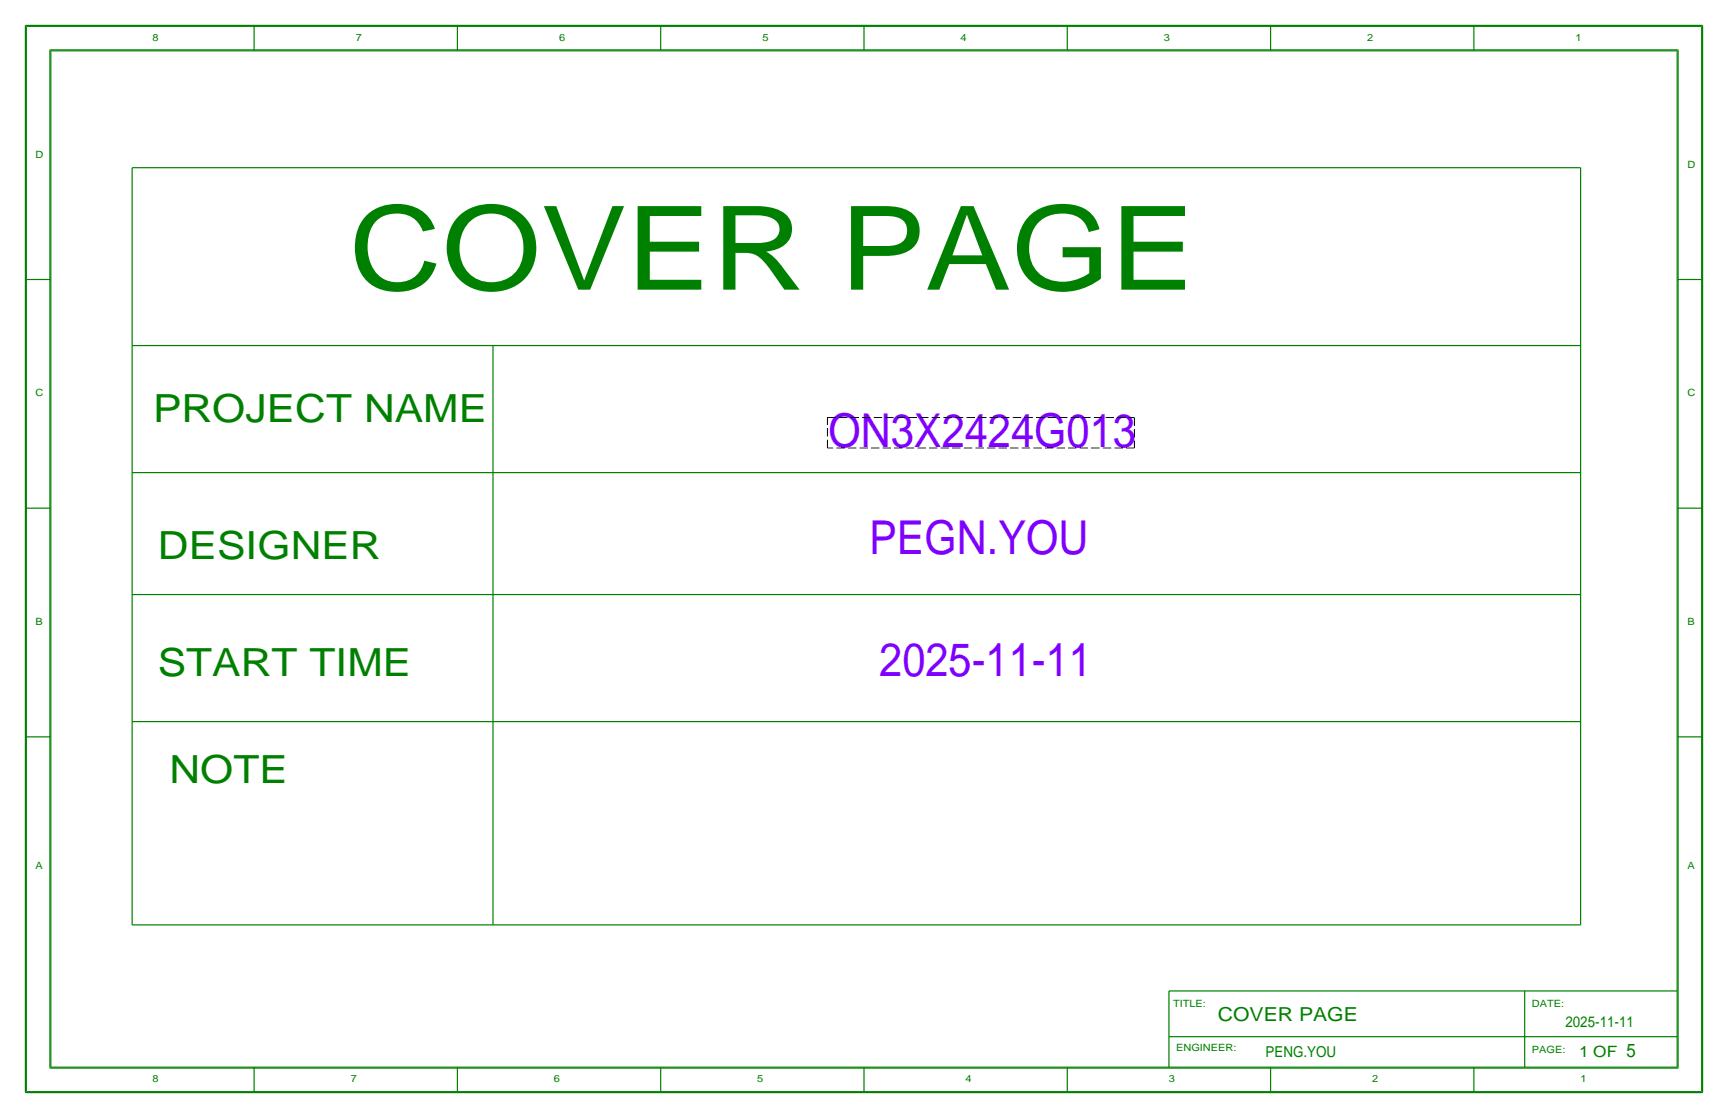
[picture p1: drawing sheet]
<svg xmlns="http://www.w3.org/2000/svg" width="432mm" height="279mm" viewBox="0 0 432 279" stroke-linecap="round" stroke-linejoin="round" font-family="sans-serif">
<defs><g id="words">
<text font-size="29.1" x="87.3" y="72.4">COVER PAGE</text>
<g font-size="11.7">
<text x="207" y="111.8">ON3X2424G013</text>
<text x="217.2" y="138.4">PEGN.YOU</text>
<text x="219.7" y="168.9">2025-11-11</text>
</g>
<g font-size="9.7">
<text x="38.2" y="105.4">PROJECT NAME</text>
<text x="39.5" y="139.7">DESIGNER</text>
<text x="39.4" y="168.9">START TIME</text>
<text x="42.3" y="195.6">NOTE</text>
</g>
<text font-size="4.8" x="304.3" y="255.3">COVER PAGE</text>
<text font-size="4.7" x="406.4" y="264.2">5</text>
<text font-size="3.9" x="394.6" y="264.2">1 OF</text>
<g font-size="3.8">
<text x="391.2" y="256.5">2025-11-11</text>
<text x="316.2" y="264.2">PENG.YOU</text>
</g>
<g font-size="2.5">
<text x="38.1" y="10.2">8</text>
<text x="88.9" y="10.2">7</text>
<text x="139.7" y="10.2">6</text>
<text x="190.5" y="10.2">5</text>
<text x="240" y="10.2">4</text>
<text x="290.8" y="10.2">3</text>
<text x="341.6" y="10.2">2</text>
<text x="393.7" y="10.2">1</text>
<text x="8.9" y="39.4">D</text>
<text x="421.6" y="41.9">D</text>
<text x="8.9" y="99.1">C</text>
<text x="421.6" y="99.1">C</text>
<text x="8.9" y="156.2">B</text>
<text x="421.6" y="156.2">B</text>
<text x="8.9" y="217.2">A</text>
<text x="421.6" y="217.2">A</text>
<text x="293.1" y="251.7">TITLE:</text>
<text x="382.8" y="251.7">DATE:</text>
<text x="293.9" y="262.6">ENGINEER:</text>
<text x="382.8" y="263.1">PAGE:</text>
<text x="38.1" y="270.5">8</text>
<text x="87.6" y="270.5">7</text>
<text x="138.4" y="270.5">6</text>
<text x="189.2" y="270.5">5</text>
<text x="241.3" y="270.5">4</text>
<text x="292.1" y="270.5">3</text>
<text x="342.9" y="270.5">2</text>
<text x="395" y="270.5">1</text>
</g>
</g></defs>
<!-- layer: Print Layer -->
<path d="M206.8 104.3h76.7M206.8 112v-7.7M283.5 104.3v7.7M283.5 112h-76.7" fill="none" stroke="#000" stroke-width=".25" stroke-dasharray="2.1 .8" stroke-linecap="butt"/>
<path d="M6.6 6.6h418.6zM6.6 6.6v266.2zM12.4 12.4h407zM12.4 12.4v254.6zM419.4 12.4v254.6zM425.2 6.6v266.2zM6.6 272.8h418.6zM12.4 267h407z" fill="none" stroke="#000" stroke-width=".25"/>
<g fill="none" stroke="#000" stroke-width=".3">
<path d="M6.3 6.3v266.7zM6.3 6.3h419.1zM12.7 12.7v254zM12.7 12.7h406.4zM63.5 6.3v6.4zM114.3 6.3v6.4zM165.1 6.3v6.4zM215.9 6.3v6.4zM266.7 6.3v6.4zM317.5 6.3v6.4zM368.3 6.3v6.4zM419.1 12.7v254z"/>
<path d="M425.4 6.3v266.7zM33 41.9h362zM33 41.9v189.2zM395 41.9v189.2zM6.3 69.8h6.4zM419.1 69.8h6.3zM33 86.4h362zM123.2 86.4v144.7zM33 118.1h362zM6.3 127h6.4zM419.1 127h6.3zM33 148.6h362z"/>
<path d="M6.3 184.1h6.4zM33 180.3h362zM419.1 184.1h6.3zM33 231.1h362zM292.1 259.1h127zM292.1 247.6v19.1zM292.1 247.6h127zM381 247.6v19.1zM6.3 273h419.1zM12.7 266.7h406.4zM63.5 266.7v6.3zM114.3 266.7v6.3z"/>
<path d="M165.1 266.7v6.3zM215.9 266.7v6.3zM266.7 266.7v6.3zM317.5 266.7v6.3zM368.3 266.7v6.3z"/>
</g>
<!-- layer: Nets -->
<path d="M206.8 112v-7.7M206.8 104.3h76.7M283.5 112h-76.7M283.5 104.3v7.7" fill="none" stroke="#000" stroke-width=".25" stroke-dasharray="2.1 .8" stroke-linecap="butt"/>
<!-- layer: Page Border and Title Block -->
<path d="M6.6 6.6h418.6zM6.6 6.6v266.2zM12.4 12.4h407zM12.4 12.4v254.6zM419.4 12.4v254.6zM425.2 6.6v266.2zM6.6 272.8h418.6zM12.4 267h407z" fill="none" stroke="#008000" stroke-width=".25"/>
<g fill="none" stroke="#008000" stroke-width=".3">
<path d="M6.3 6.4v266.6zM6.3 6.4h419.1zM12.7 12.7v254zM12.7 12.7h406.4zM63.5 6.4v6.3zM114.3 6.4v6.3zM165.1 6.4v6.3zM215.9 6.4v6.3zM266.7 6.4v6.3zM317.5 6.4v6.3zM368.3 6.4v6.3zM419.1 12.7v254z"/>
<path d="M425.4 6.4v266.6zM33 41.9h362zM33 41.9v189.2zM395 41.9v189.2zM6.3 69.8h6.4zM419.1 69.8h6.3zM33 86.4h362zM123.2 86.4v144.7zM33 118.1h362zM6.3 127h6.4zM419.1 127h6.3zM33 148.6h362z"/>
<path d="M6.3 184.1h6.4zM33 180.3h362zM419.1 184.1h6.3zM33 231.1h362zM292.1 259.1h127zM292.1 247.6v19.1zM292.1 247.6h127zM381 247.6v19.1zM6.3 273h419.1zM12.7 266.7h406.4zM63.5 266.7v6.3zM114.3 266.7v6.3z"/>
<path d="M165.1 266.7v6.3zM215.9 266.7v6.3zM266.7 266.7v6.3zM317.5 266.7v6.3zM368.3 266.7v6.3z"/>
</g>
<use href="#words"/>
</svg>
